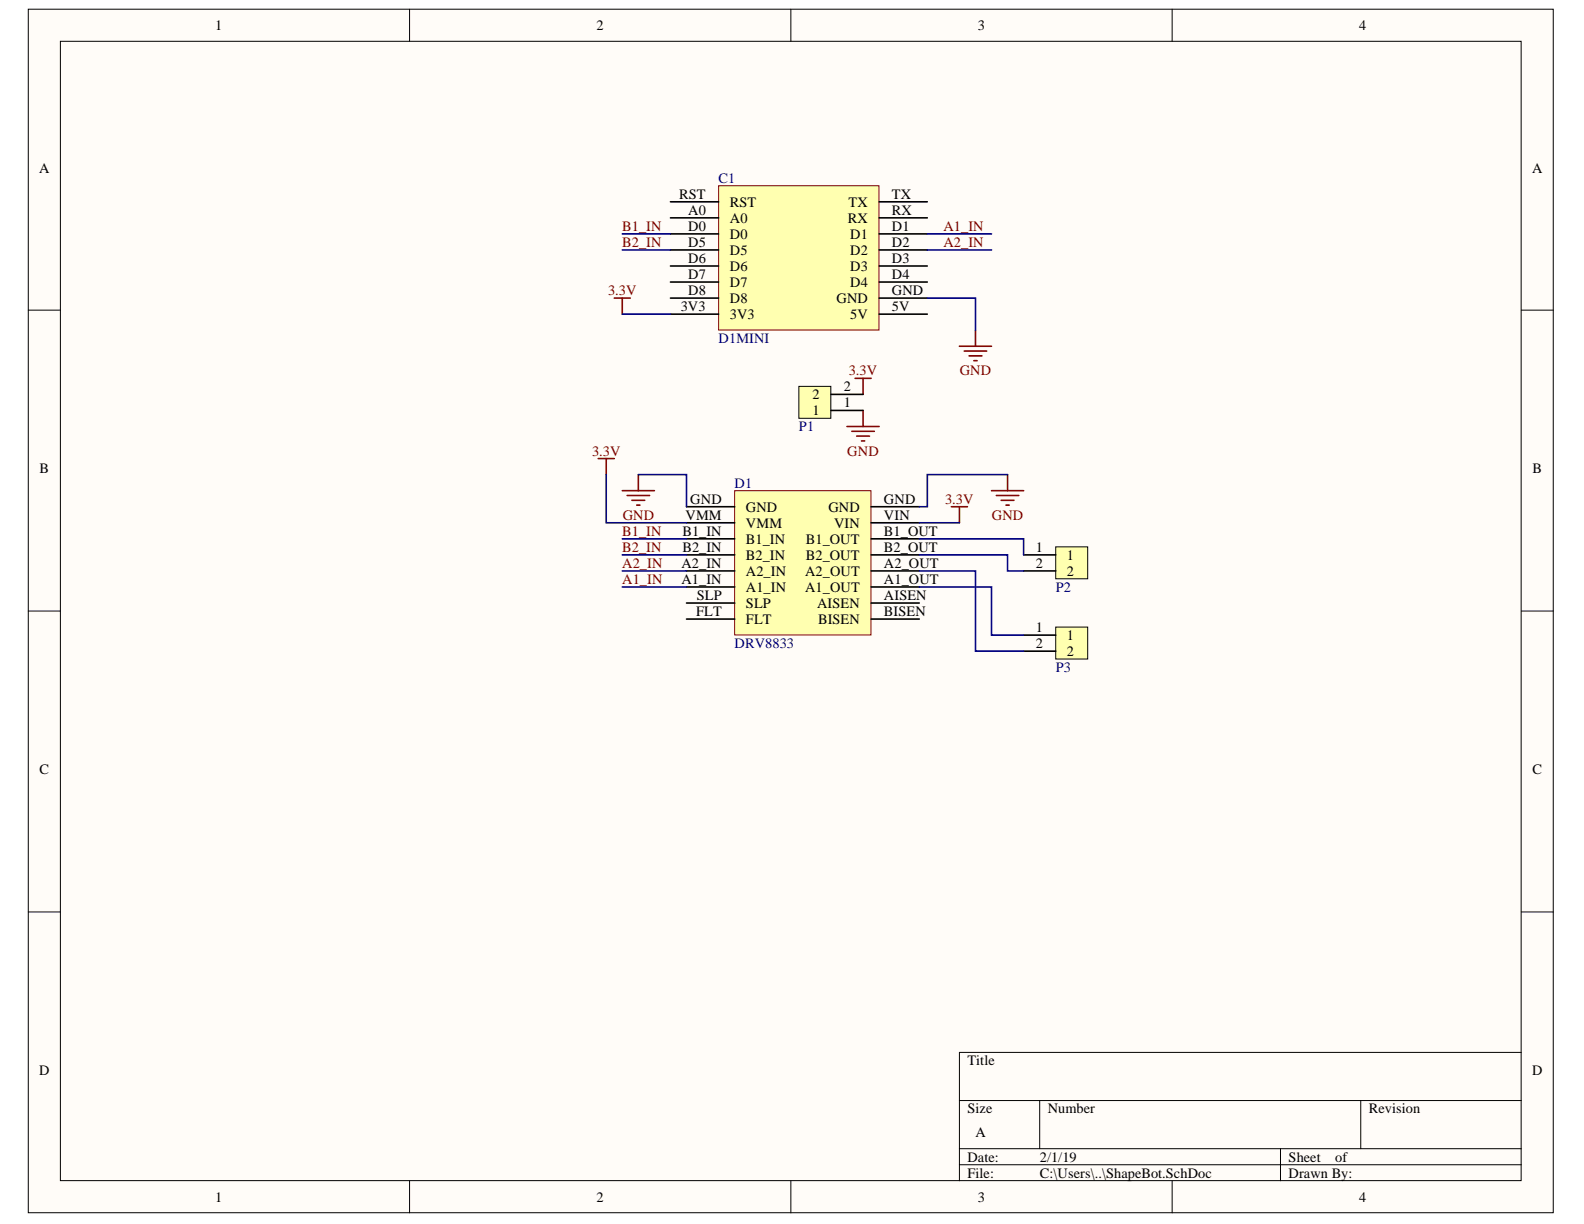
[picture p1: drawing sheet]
<svg xmlns="http://www.w3.org/2000/svg" width="279mm" height="216mm" viewBox="0 0 279 216" stroke-linecap="round" stroke-linejoin="round" font-family="sans-serif">
<defs><g id="words">
<g font-size="2.5">
<text x="38" y="5.3">1</text>
<text x="105.2" y="5.3">2</text>
<text x="172.5" y="5.3">3</text>
<text x="239.7" y="5.3">4</text>
<text x="6.9" y="30.4">A</text>
<text x="119.8" y="35">RST</text>
<text x="157.3" y="35">TX</text>
<text x="270.2" y="30.4">A</text>
<text x="121.4" y="37.9">A0</text>
<text x="121.4" y="40.7">D0</text>
<text x="128.7" y="36.5">RST</text>
<text x="128.7" y="39.3">A0</text>
<text x="149.5" y="39.3">RX</text>
<text x="149.7" y="36.5">TX</text>
<text x="157.3" y="37.9">RX</text>
<text x="157.3" y="40.7">D1</text>
<text x="121.4" y="43.5">D5</text>
<text x="121.4" y="46.4">D6</text>
<text x="128.7" y="42.1">D0</text>
<text x="128.7" y="44.9">D5</text>
<text x="128.7" y="47.8">D6</text>
<text x="150" y="42.1">D1</text>
<text x="150" y="44.9">D2</text>
<text x="150" y="47.8">D3</text>
<text x="157.3" y="43.5">D2</text>
<text x="157.3" y="46.4">D3</text>
<text x="121.4" y="49.2">D7</text>
<text x="121.4" y="52">D8</text>
<text x="128.7" y="50.6">D7</text>
<text x="128.7" y="53.4">D8</text>
<text x="147.6" y="53.4">GND</text>
<text x="150" y="50.6">D4</text>
<text x="157.3" y="49.2">D4</text>
<text x="157.3" y="52">GND</text>
<text x="120.1" y="54.9">3V3</text>
<text x="128.7" y="56.3">3V3</text>
<text x="150" y="56.3">5V</text>
<text x="157.3" y="54.9">5V</text>
<text x="143.3" y="70.4">2</text>
<text x="148.8" y="71.9">1</text>
<text x="148.8" y="69">2</text>
<text x="143.3" y="73.2">1</text>
<text x="7" y="83.5">B</text>
<text x="270.3" y="83.5">B</text>
<text x="121.8" y="88.8">GND</text>
<text x="155.9" y="88.8">GND</text>
<text x="120.4" y="94.5">B1_IN</text>
<text x="120.9" y="91.7">VMM</text>
<text x="131.6" y="90.2">GND</text>
<text x="131.6" y="93.1">VMM</text>
<text x="131.6" y="95.9">B1_IN</text>
<text x="142.1" y="95.9">B1_OUT</text>
<text x="146.1" y="90.2">GND</text>
<text x="147.1" y="93.1">VIN</text>
<text x="155.9" y="91.7">VIN</text>
<text x="155.9" y="94.5">B1_OUT</text>
<text x="120.2" y="100.2">A2_IN</text>
<text x="120.4" y="97.3">B2_IN</text>
<text x="131.6" y="98.7">B2_IN</text>
<text x="131.6" y="101.6">A2_IN</text>
<text x="142" y="101.6">A2_OUT</text>
<text x="142.1" y="98.7">B2_OUT</text>
<text x="155.9" y="97.3">B2_OUT</text>
<text x="155.9" y="100.2">A2_OUT</text>
<text x="182.7" y="97.3">1</text>
<text x="182.7" y="100.2">2</text>
<text x="188.2" y="98.7">1</text>
<text x="188.2" y="101.6">2</text>
<text x="120.2" y="103">A1_IN</text>
<text x="122.9" y="105.8">SLP</text>
<text x="131.6" y="104.4">A1_IN</text>
<text x="131.6" y="107.2">SLP</text>
<text x="142" y="104.4">A1_OUT</text>
<text x="144.1" y="107.2">AISEN</text>
<text x="155.9" y="103">A1_OUT</text>
<text x="155.9" y="105.8">AISEN</text>
<text x="122.8" y="108.7">FLT</text>
<text x="131.6" y="110.1">FLT</text>
<text x="144.3" y="110.1">BISEN</text>
<text x="155.9" y="108.7">BISEN</text>
<text x="182.7" y="111.5">1</text>
<text x="188.2" y="112.9">1</text>
<text x="182.7" y="114.3">2</text>
<text x="188.2" y="115.7">2</text>
<text x="7" y="136.6">C</text>
<text x="270.3" y="136.6">C</text>
<text x="6.9" y="189.7">D</text>
<text x="170.6" y="187.9">Title</text>
<text x="270.2" y="189.7">D</text>
<text x="170.6" y="196.4">Size</text>
<text x="184.8" y="196.4">Number</text>
<text x="241.5" y="196.4">Revision</text>
<text x="172.1" y="200.6">A</text>
<text x="170.6" y="204.9">Date:</text>
<text x="170.6" y="207.7">File:</text>
<text x="183.4" y="204.9">2/1/19</text>
<text x="183.4" y="207.7">C:\Users\..\ShapeBot.SchDoc</text>
<text x="227.3" y="204.9">Sheet</text>
<text x="227.3" y="207.7">Drawn By:</text>
<text x="235.5" y="204.9">of</text>
<text x="38" y="212">1</text>
<text x="105.2" y="212">2</text>
<text x="172.5" y="212">3</text>
<text x="239.7" y="212">4</text>
</g>
<g font-size="2.5" fill="#000080">
<text x="126.8" y="32.2">C1</text>
<text x="126.8" y="60.5">D1MINI</text>
<text x="140.9" y="76.1">P1</text>
<text x="129.6" y="86">D1</text>
<text x="186.2" y="104.4">P2</text>
<text x="129.6" y="114.3">DRV8833</text>
<text x="186.2" y="118.6">P3</text>
</g>
<g font-size="2.5" fill="#800000">
<text x="109.8" y="40.7">B1_IN</text>
<text x="166.4" y="40.7">A1_IN</text>
<text x="109.8" y="43.5">B2_IN</text>
<text x="166.4" y="43.5">A2_IN</text>
<text x="107.3" y="52">3.3V</text>
<text x="149.7" y="66.2">3.3V</text>
<text x="169.3" y="66.2">GND</text>
<text x="104.4" y="80.3">3.3V</text>
<text x="149.5" y="80.3">GND</text>
<text x="166.7" y="88.8">3.3V</text>
<text x="109.8" y="94.5">B1_IN</text>
<text x="109.8" y="91.7">GND</text>
<text x="175" y="91.7">GND</text>
<text x="109.8" y="97.3">B2_IN</text>
<text x="109.8" y="100.2">A2_IN</text>
<text x="109.8" y="103">A1_IN</text>
</g>
</g></defs>
<g fill="#fffcf8" stroke="#000" stroke-width=".18">
<path d="M5 1.6h269v212.3h-269z"/>
<path d="M10.7 7.3h257.6v201h-257.6z"/>
</g>
<g fill="none" stroke="#000" stroke-width=".18">
<path d="M72.2 1.6v5.7M139.5 1.6v5.7M206.8 1.6v5.7M5 54.7h5.7M268.3 54.7h5.7M5 107.8h5.7M268.3 107.8h5.7M5 160.9h5.7M268.3 160.9h5.7M169.2 194.1h99.1M183.4 194.1v8.5M240 194.1v8.5"/>
<path d="M268.3 185.6h-99.1v22.7M72.2 208.3v5.6M139.5 208.3v5.6M169.2 202.6h99.1M169.2 205.4h99.1M206.8 208.3v5.6M225.9 202.6v5.7"/>
</g>
<path d="M108.3 52.6h2.9M109.8 52.6v2.8M149.4 75.2h5.7M150.3 76.1h3.9M150.8 66.7h2.9M151.1 76.9h2.3M152 77.8h.5M152.2 66.7v2.9M152.2 72.4v2.8" fill="none" stroke="#800000" stroke-width=".28"/>
<path d="M140.9 68.1h5.6v5.7h-5.6z" fill="#ffffb0" stroke="#000" stroke-width=".18"/>
<path d="M146.6 72.4h5.6M146.6 69.6h5.6" fill="none" stroke="#000" stroke-width=".28"/>
<path d="M126.8 32.8h28.2v25.4h-28.2z" fill="#ffffb0" stroke="#800000" stroke-width=".18"/>
<g fill="none" stroke="#000" stroke-width=".28">
<path d="M118.3 35.6h8.5M118.3 38.4h8.5M155.1 35.6h8.5M155.1 38.4h8.5M118.3 41.3h8.5M118.3 44.1h8.5M118.3 46.9h8.5M118.3 49.7h8.5M118.3 52.6h8.5M118.3 55.4h8.5M155.1 41.3h8.5M155.1 44.1h8.5"/>
<path d="M155.1 46.9h8.5M155.1 49.7h8.5M155.1 52.6h8.5M155.1 55.4h8.5"/>
</g>
<path d="M129.6 86.6h24v25.4h-24z" fill="#ffffb0" stroke="#800000" stroke-width=".18"/>
<g fill="none" stroke="#000" stroke-width=".28">
<path d="M121.1 89.4h8.5M121.1 92.2h8.5M121.1 95h8.5M121.1 97.9h8.5M153.7 89.4h8.5M153.7 92.2h8.5M153.7 95h8.5M153.7 97.9h8.5M121.1 100.7h8.5M121.1 103.5h8.5M121.1 106.4h8.5M121.1 109.2h8.5"/>
<path d="M153.7 100.7h8.5M153.7 103.5h8.5M153.7 106.4h8.5M153.7 109.2h8.5"/>
</g>
<g fill="none" stroke="#800000" stroke-width=".28">
<path d="M172.1 58.2v2.9M169.2 61.1h5.7M170.1 61.9h3.9M170.9 62.8h2.3M171.8 63.6h.5M105.5 80.9h2.8M106.9 80.9v2.8M109.8 86.6h5.6M110.6 87.4h4M111.5 88.2h2.2M112.3 89.1h.6M112.6 83.7v2.9"/>
<path d="M167.8 89.4h2.8M169.2 89.4v2.8M174.9 86.6h5.7M175.7 87.4h4M176.6 88.2h2.3M177.4 89.1h.6M177.7 83.7v2.9"/>
</g>
<path d="M186.2 96.5h5.7v5.6h-5.7z" fill="#ffffb0" stroke="#000" stroke-width=".18"/>
<path d="M180.6 97.9h5.6M180.6 100.7h5.6" fill="none" stroke="#000" stroke-width=".28"/>
<path d="M186.2 110.6h5.7v5.6h-5.7z" fill="#ffffb0" stroke="#000" stroke-width=".18"/>
<path d="M180.6 112h5.6M180.6 114.9h5.6" fill="none" stroke="#000" stroke-width=".28"/>
<g fill="none" stroke="#000080" stroke-width=".28">
<path d="M109.8 55.4h8.5M109.8 41.3h8.5M109.8 44.1h8.5M163.6 52.6h8.5v5.6M163.6 41.3h11.3M163.6 44.1h11.3M106.9 83.7v8.5h14.2M109.8 95h11.3M109.8 97.9h11.3M112.6 83.7h8.5v5.7M162.2 95h18.4v2.9M162.2 97.9h15.5v2.8h2.9"/>
<path d="M162.2 92.2h7M177.7 83.7h-14.1v5.7h-1.4M109.8 100.7h11.3M109.8 103.5h11.3M162.2 100.7h9.9v14.2h8.5M162.2 103.5h12.7v8.5h5.7"/>
</g>
<use href="#words"/>
</svg>
